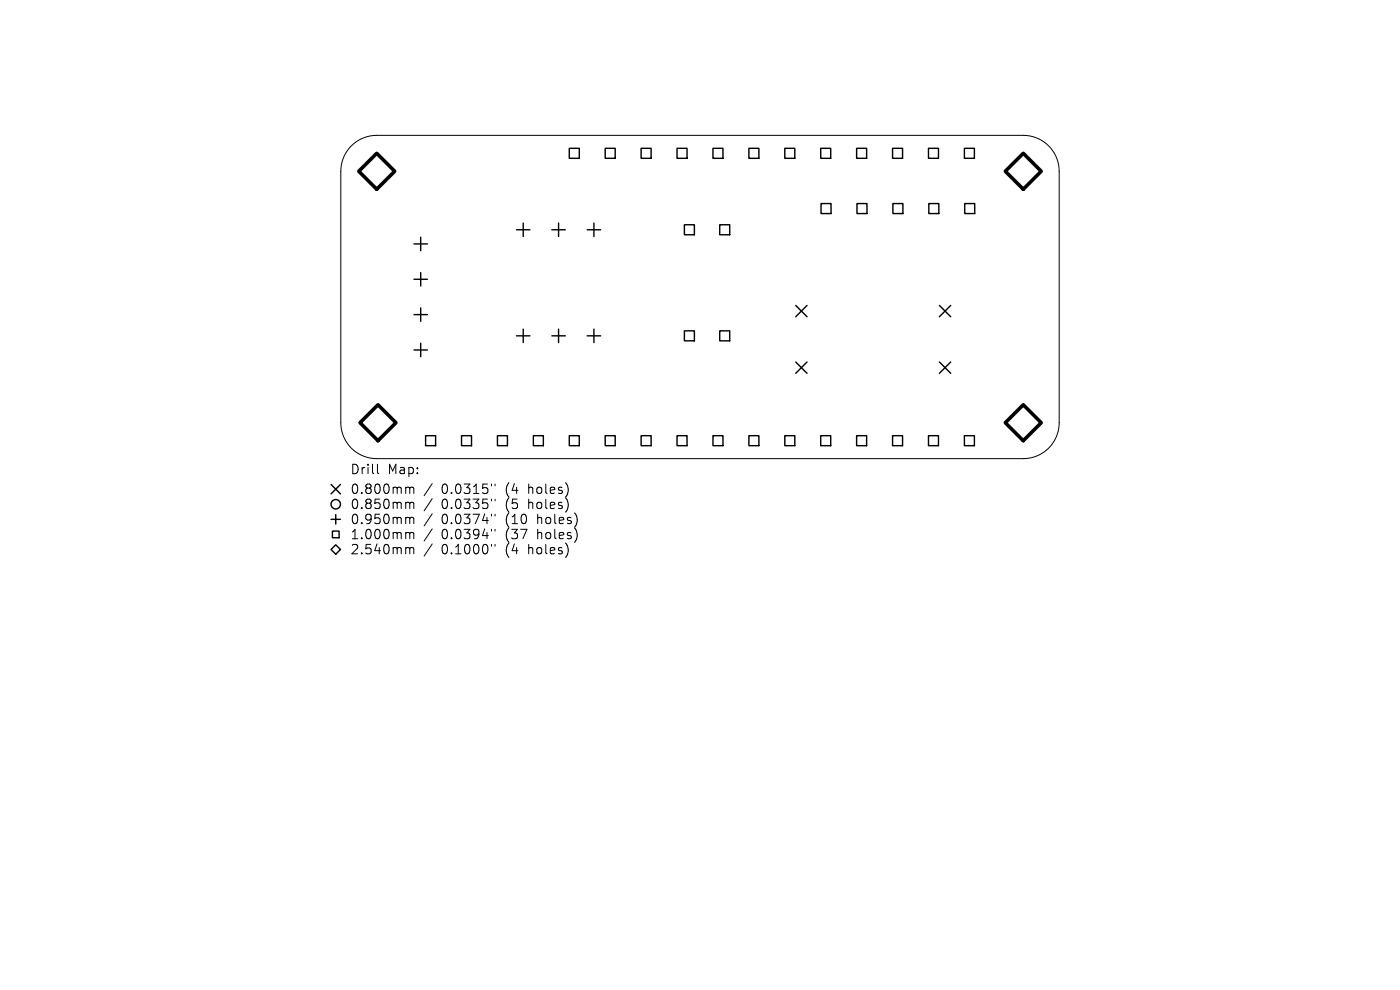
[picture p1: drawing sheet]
<svg xmlns="http://www.w3.org/2000/svg" width="297mm" height="210mm" viewBox="0 0 297 210" stroke-linecap="round" stroke-linejoin="round" font-family="sans-serif">
<defs><g id="words">
<g font-size="2.8">
<text x="74.2" y="100.9">Drill</text>
<text x="82.2" y="100.9">Map:</text>
<text x="74.2" y="105.1">0.800mm</text>
<text x="93.7" y="105.1">0.0315&quot;</text>
<text x="107.4" y="105.1">(4</text>
<text x="112.4" y="105.1">holes)</text>
<text x="74.2" y="108.3">0.850mm</text>
<text x="74.2" y="111.5">0.950mm</text>
<text x="93.7" y="108.3">0.0335&quot;</text>
<text x="93.7" y="111.5">0.0374&quot;</text>
<text x="107.4" y="108.3">(5</text>
<text x="107.4" y="111.5">(10</text>
<text x="112.4" y="108.3">holes)</text>
<text x="114.3" y="111.5">holes)</text>
<text x="74.2" y="114.7">1.000mm</text>
<text x="74.2" y="117.9">2.540mm</text>
<text x="93.7" y="114.7">0.0394&quot;</text>
<text x="93.7" y="117.9">0.1000&quot;</text>
<text x="107.4" y="114.7">(37</text>
<text x="107.4" y="117.9">(4</text>
<text x="112.4" y="117.9">holes)</text>
<text x="114.3" y="114.7">holes)</text>
</g>
</g></defs>
<g fill="none" stroke="#000" stroke-width=".21">
<path d="M74.5 30.9a7.6 7.6 0 0 1 5.4-2.2h137.2a7.6 7.6 0 0 1 7.6 7.6v53.4a7.6 7.6 0 0 1-7.6 7.6h-137.2a7.6 7.6 0 0 1-7.6-7.6v-53.4a7.6 7.6 0 0 1 2.2-5.4zM80.1 98.5v1.7l.3 .3M86.4 103.3l.4 .1 .1 .2M86.4 106.5l.4 .1 .1 .2M86.4 109.7h.2l.3 .3M86.4 112.9h.2l.3 .3M86.4 116.1h.2l.3 .3M86.9 103.6l.3-.3 .5 .1 .1 1.3M86.9 103.6v1.1M86.9 106.8v1.1M86.9 110v1.1M86.9 113.2v1.1"/>
<path d="M86.9 116.4v1.1M86.9 106.8l.3-.3 .5 .1 .1 1.3M86.9 110l.3-.3 .5 .1 .1 1.3M86.9 113.2l.3-.3 .5 .1 .1 1.3M86.9 116.4l.3-.3 .5 .1 .1 1.3M91.7 102.6l-1.7 2.6M91.7 105.8l-1.7 2.6M91.7 109l-1.7 2.6M91.7 112.2l-1.7 2.6M91.7 115.4l-1.7 2.6M104.3 102.7v.4M104.3 105.9v.4"/>
<path d="M104.3 109.1v.4M104.3 112.3v.4M104.3 115.5v.4M105 102.7v.4M105 105.9v.4M105 109.1v.4M105 112.3v.4M105 115.5v.4"/>
</g>
<g fill="none" stroke="#000" stroke-width=".3">
<path d="M120.8 31.5h2.1v2.1h-2.1zM128.4 31.5h2.1v2.1h-2.1zM136 31.5h2.1v2.1h-2.1zM143.6 31.5h2.2v2.1h-2.2zM151.3 31.5h2.1v2.1h-2.1zM158.9 31.5h2.1v2.1h-2.1zM166.5 31.5h2.1v2.1h-2.1zM174.1 31.5h2.1v2.1h-2.1zM181.7 31.5h2.2v2.1h-2.2zM189.4 31.5h2.1v2.1h-2.1zM197 31.5h2.1v2.1h-2.1zM204.6 31.5h2.1v2.1h-2.1z"/>
<path d="M87.8 51.7h2.9M87.8 59.2h2.9M89.2 50.3v2.9M89.2 57.8v2.9M109.6 48.7h2.8M111 47.3v2.9M117.1 48.7h2.8M118.5 47.3v2.9M124.6 48.7h2.8M126 47.3v2.9M145.2 47.7h2.1v2.1h-2.1zM152.7 47.7h2.1v2.1h-2.1z"/>
<path d="M174.2 43.2h2.1v2.1h-2.1zM181.8 43.2h2.1v2.1h-2.1zM189.4 43.2h2.1v2.1h-2.1zM197 43.2h2.2v2.1h-2.2zM204.7 43.2h2.1v2.1h-2.1zM87.8 66.7h2.9M87.8 74.2h2.9M89.2 65.3v2.9M89.2 72.8v2.9M109.6 71.2h2.8M111 69.8v2.9M117.1 71.2h2.8"/>
<path d="M118.5 69.8v2.9M124.6 71.2h2.8M126 69.8v2.9M145.2 70.2h2.1v2.1h-2.1zM152.7 70.2h2.1v2.1h-2.1zM168.8 64.8l2.4 2.4M168.8 76.8l2.4 2.4M171.2 64.8l-2.4 2.4M171.2 76.8l-2.4 2.4M199.3 64.8l2.4 2.4M199.3 76.8l2.4 2.4M201.7 64.8l-2.4 2.4"/>
<path d="M201.7 76.8l-2.4 2.4M90.3 92.4h2.1v2.1h-2.1zM97.9 92.4h2.1v2.1h-2.1zM105.5 92.4h2.2v2.1h-2.2zM113.2 92.4h2.1v2.1h-2.1zM120.8 92.4h2.1v2.1h-2.1zM128.4 92.4h2.1v2.1h-2.1zM136 92.4h2.1v2.1h-2.1zM143.6 92.4h2.2v2.1h-2.2zM151.3 92.4h2.1v2.1h-2.1zM158.9 92.4h2.1v2.1h-2.1zM166.5 92.4h2.1v2.1h-2.1z"/>
<path d="M174.1 92.4h2.1v2.1h-2.1zM181.7 92.4h2.2v2.1h-2.2zM189.4 92.4h2.1v2.1h-2.1zM197 92.4h2.1v2.1h-2.1zM204.6 92.4h2.1v2.1h-2.1zM70.2 102.8l2 2M70.2 110.2h2M70.5 112.7h1.4v1.4h-1.4zM71.2 115.6l1 1-1 1-1-1zM71.2 109.2v2M72.2 102.8l-2 2"/>
<circle cx="71.2" cy="107" r="1"/>
</g>
<path d="M79.9 32.5l3.8 3.8-3.8 3.8-3.8-3.8zM217.1 32.5l3.8 3.8-3.8 3.8-3.8-3.8zM76.4 89.7l3.8-3.8 3.8 3.8-3.8 3.8zM213.3 89.7l3.8-3.8 3.8 3.8-3.8 3.8z" fill="none" stroke="#000" stroke-width=".76"/>
<use href="#words"/>
</svg>
